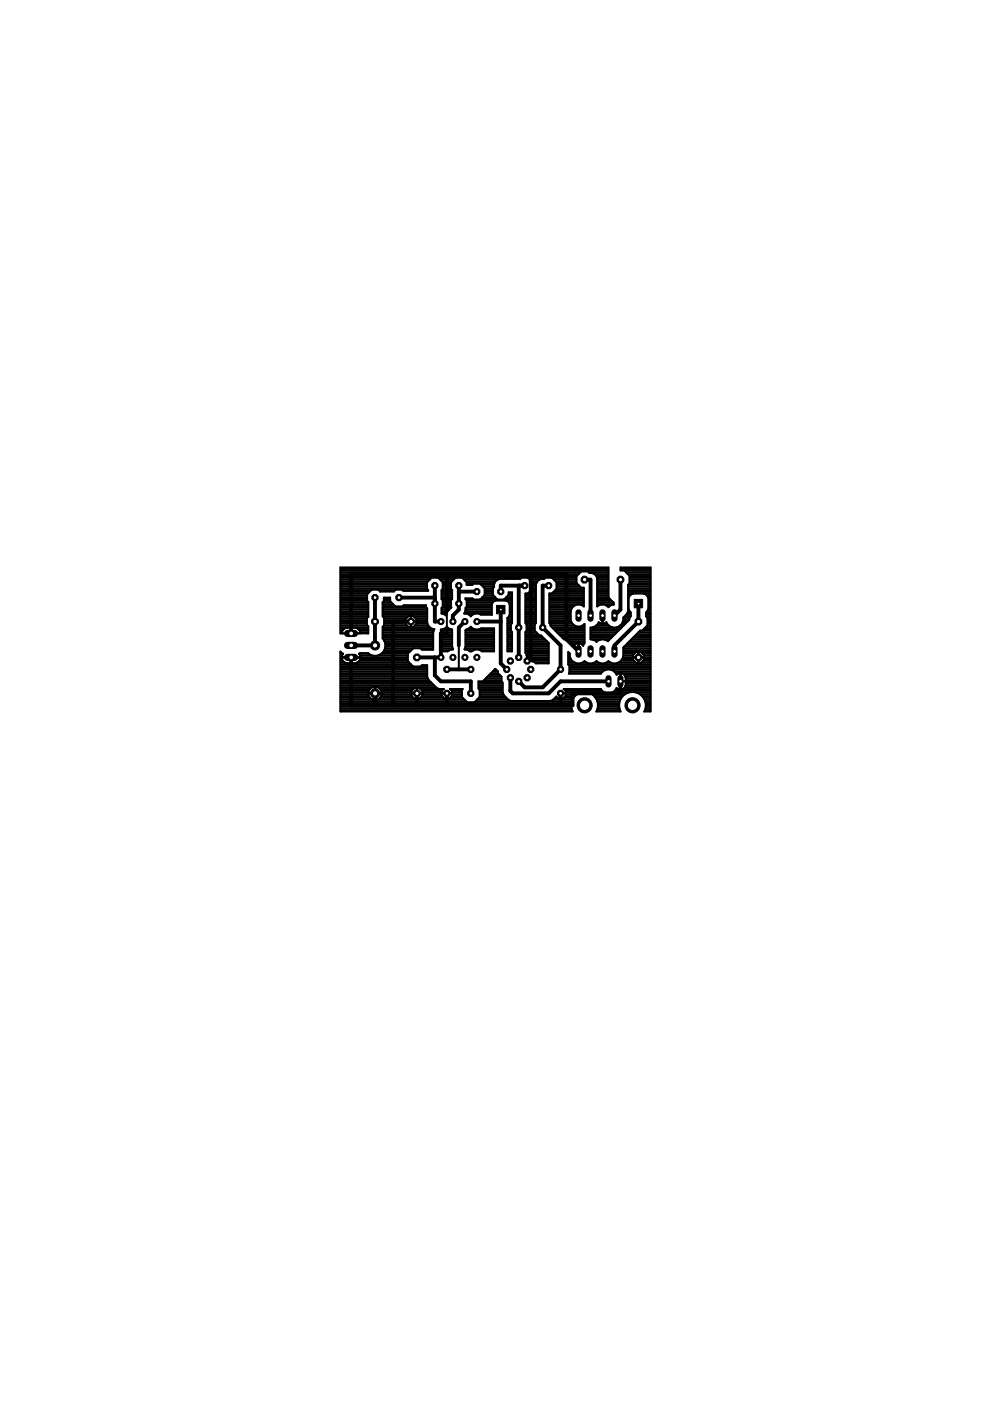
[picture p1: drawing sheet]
<svg xmlns="http://www.w3.org/2000/svg" width="210mm" height="297mm" viewBox="0 0 210 297" stroke-linecap="round" stroke-linejoin="round" font-family="sans-serif">
<g fill="none" stroke="#000" stroke-width=".83">
<path d="M74.4 139.4v10.1h47v-2.5h10.2v-2.5M74.4 134.3v-12.7h45.7v14l2.6 2.5M79.5 126.7v10.1h-5.1M84.6 126.7h7.6M87.1 131.8h-3.8v17.7M92.2 139.4v3.8l1.3 1.3h6.3v2.5M92.2 124.2v7.6h1.3M94.7 121.6v7.6M94.7 134.3h-1.2v5.1h-5.1M97.3 125.4h3.8M97.3 124.2v5l-1.3 1.3v1.3M98.6 131.8l-1.3 1.3v3.7"/>
<path d="M101.1 131.8h5.1M106.2 129.2v11.5l1.2 1.2M110 124.2v15.2M111.3 124.2h-5.1v1.2M112.5 121.6v17.8l-.7 .7M116.3 124.2h-1.2v8.9l3.8 3.7v5.1l-3.8 3.8h-3.8l-1.3-1.2M123.9 122.9h1.3v7.6M131.6 122.9v6.3l-1.3 1.3M135.4 128v3.8l-5.1 5v1.3M79.5 147v2.5M88.4 147v2.5M94.7 147v2.5"/>
<path d="M94.7 141.9h5.1M108.2 143.7v2.8l.5 .5h7.6l2.6-2.5h10.1M118.9 147v2.5"/>
</g>
<g fill="none" stroke="#000" stroke-width=".42">
<path d="M72.2 130.4h5.9M72.2 122.5h50M72.2 139.4l2.2-.1v1.3a1.54 1.54 0 0 1-1.7-.4l-.2-.8h3.9a1.18 1.18 0 0 1-1.1 1.2h-.8v-1.3l12 .1M72.2 139.7h.3M72.2 139h.3M72.2 138.6h.5M72.2 138.2h.1M72.2 134.1h.3M72.2 133.7h.4M72.2 133.4h.7M72.2 133h5.9M72.2 132.6h5.7"/>
<path d="M72.2 132.2h5.6M72.2 131.9h5.6M72.2 131.5h5.6M72.2 131.1h5.6M72.2 130.7h5.9M72.2 130h5.9M72.2 129.6h5.9M72.2 129.2h5.9M72.2 128.9h5.9M72.2 128.5h5.9M72.2 128.1h5.9M72.2 127.7h5.9"/>
<path d="M72.2 127.4h5.6M72.2 127h5.6M72.2 126.6h5.6M72.2 126.2h5.6M72.2 125.9h5.8M72.2 125.5h6M72.2 125.1h6.5M72.2 124.8h18.3M72.2 124.4h18.3M72.2 124h18.3M72.2 123.6h18.3M72.2 123.3h18.5"/>
<path d="M72.2 122.9h18.9M72.2 122.1h50.1M72.2 121.8h50.4M72.2 121.4h50.8M72.2 121h56.8M72.2 120.6h56.8M72.7 138.6l-.2 .7M74.4 139.7h.1M74.4 134.1h.1M74.4 133.7h.1M74.4 133.4h.1M76 133.4h2.1"/>
<path d="M76.1 138.6l.3 .7M76.1 138.6h2.1M76.3 133.7h1.8M76.3 139h2.6M76.4 139.7h10.1M76.4 134.1h1.7M77.8 127.4l.3 .2v3.1M78.1 130.7l-.3 .4M80.1 139h6.4M80.3 125.1h3.5M80.8 138.6h5.7M81.1 127.7l.3-.2v-.8h1.3v.8l1.1 1.1h1.6l.2-.3h4.7v.4l.3 .3v3.1a1.57 1.57 0 0 0 1.5 1.3l-.3 .6v3.8h-2.3l-.3-.3h-1.6l-1.1 1.1"/>
<path d="M81.1 130.4h9.5M81.1 127.7v3l.3 .3v1.6l-.3 .3v2.5l.3 .2M81.1 135.2h10.7M81.1 134.9h10.7M81.1 134.5h10.7M81.1 134.1h10.7M81.1 133.7h10.8M81.1 133.4h10.7M81.1 133h10M81.1 130h9.5M81.1 129.6h9.5M81.1 129.2h9.5"/>
<path d="M81.1 128.9h9.3M81.1 128.5h2.6M81.1 128.1h2.3M81.1 127.7h1.9M81.2 130.7h5.3M81.2 138.2h5.6M81.4 135.6a2.2 2.2 0 0 1-.4 2.9 2.2 2.2 0 0 1-3 0h-1.6l-.3 .1M81.4 135.6h10.4M81.4 127.4h1.3M81.4 127h1.3M81.4 132.6h4.9M81.4 137.9h5.8"/>
<path d="M81.4 132.2h4.6M81.4 131.9h4.6M81.4 131.5h4.6M81.4 131.1h4.7M81.5 136h10.3M81.6 137.5h6M81.7 136.4h10.1M81.7 137.1h10.1M81.7 136.7h10.1M85.4 125.1h5.4M85.4 128.5h4.9M86 132.2v-.4h2.3v.4"/>
<path d="M86 132.2l.6 .7h1l.7-.7M86.5 138.6v1.6l1.1 1.1h1.6l.3-.3h1.1v2.5a6.6 6.6 0 0 0 2.6 2.6M86.6 130.6h1l.7 .7v.4h-2.3v-.4zM87.1 132.6h.1M87.1 132.2h.1M87.1 131.9h.1M87.1 131.5h.1M87.1 131.1h.1M87.1 130.7h.1M87.1 130.6v2.3M87.7 130.7h2.9M87.9 132.6h2.9"/>
<path d="M88.1 131.1h2.5M88.3 132.2h2.3M88.3 131.9h2.3M88.3 131.5h2.3M89.2 137.5h2.6M90.8 125.1v.2h-5.3l-.2-.3h-1.4l-.4 .4h-2.9l-.4-.4h-1.4l-.6 .4-.4 .6v1.4M91.5 122.5l-1 1v1.4l.3 .2M92.9 122.5l1 1v1.4l-.3 .2M93.3 122.9h2.9M93.5 133.5l.9-.3 .3-.3 .4 .3 .8 .3v3.6l.2 .6h-.4l-.8 .4h-1.4zM93.5 135.6h2.4M93.5 136.4h2.4"/>
<path d="M93.5 137.9h1.8M93.5 137.5h2.5M93.5 137.1h2.4M93.5 136.7h2.4M93.5 136h2.4M93.5 135.2h2.4M93.5 134.9h2.4M93.5 134.5h2.4M93.5 134.1h2.4M93.5 133.7h2.4M93.6 127l.3 .3v1.4l-.3 .2v1.2l.8 .2M93.6 125.1v1.9"/>
<path d="M93.6 130h1.1M93.6 129.6h1.3M93.6 129.2h1.7M93.6 127h2.3M93.6 126.6h2.3M93.6 126.2h2.3M93.6 125.9h2.3M93.6 125.5h2.3M93.6 125.1h2.3M93.7 128.9h1.9M93.7 123.3h2.1M93.9 128.5h1.7"/>
<path d="M93.9 128.1h1.7M93.9 127.7h1.7M93.9 127.4h1.7M93.9 124.8h1.7M93.9 124.4h1.7M93.9 124h1.7M93.9 123.6h1.7M94 133.4h1.5M94.4 130.4h.2M94.6 133h.2M94.7 129.2v5.1M95.9 125.1v1.9"/>
<path d="M95.9 127l-.3 .3 .1 1.5-.9 .9-.2 .8-.2-.2M96.6 122.5l-1 1v1.4l.3 .2M97.3 136.8v5.1M98 122.5l1 1v.5h1.1l.3-.2h1.4l1 .9v1.4l-1 1h-1.4l-.3-.2h-1.4v.1M98.4 122.9h7.1M98.5 130h5.8M98.6 137.5h6.2M98.7 129.6h5.6M98.7 127l.3 .3v1.4l-.3 .2v.6l-.3 .6h.5l.6 .2M98.7 133.6l1.1-.7a1.66 1.66 0 0 0 2.2 .3h2.8v4.9h-2.6a1.6 1.6 0 0 0-2.2 0l-1.5-.4 .2-.6zM98.7 135.6h6.1M98.7 136.4h6.1"/>
<path d="M98.7 137.1h6.1M98.7 136.7h6.1M98.7 136h6.1M98.7 135.2h6.1M98.7 134.9h6.1M98.7 134.5h6.1M98.7 134.1h6.1M98.7 133.7h6.1M98.7 129.2h5.6M98.7 127h1.6M98.7 128.9h5.6M98.7 123.3h6.4"/>
<path d="M99 128.5h5.3M99 128.1h5.3M99 127.7h5.4M99 127.4h6M99 124h1.1M99 123.6h5.8M99.1 133.4h1.4M99.2 137.9h1.2M99.5 130.3l.3 .4 .3-.4M99.5 130.4h.6M99.7 133h.2M101.6 133.4h3.2"/>
<path d="M101.8 137.9h3M101.9 127h3.5M102 124h2.8M102.3 126.6h2.7M102.4 124.4h2.4M102.6 126.2h2M102.8 125.9h1.7M102.8 125.5h1.7M102.8 125.1h1.7M102.8 124.8h1.7M104.4 127.8l-.1 .3v2.2h-2.3l-.6-.2h-.6l-.7 .2M104.4 127.8l.7-.5h2.2l.3 .2 .5 .6v2.2"/>
<path d="M107 127h1.6M107.3 126.6h1.3M107.4 127.4h1.2M107.6 135.6h1M107.6 136.4h1M107.6 137.9h1M107.6 137.5h1M107.6 137.1h1M107.6 136.7h1M107.6 136h1M107.6 135.2h1M107.6 134.9h1"/>
<path d="M107.6 134.5h1M107.6 134.1h1M107.6 133.7h.7M107.6 133.4h.7M107.6 133h.7M107.6 132.6h.7M107.6 132.2h.8M107.6 131.9h1M107.6 131.5h1M107.6 131.1h1M107.7 126.2h.9M107.8 125.9h.8"/>
<path d="M107.9 130.7h.7M107.9 127.7h.7M108.1 130.4h.5M108.1 128.1h.5M108.1 130.3l-.5 .7v7.1h1v-4.1l-.3-.3M108.1 130h.5M108.1 129.6h.5M108.1 129.2h.5M108.1 128.9h.5M108.1 128.5h.5M110.6 122.5l-.3 .2h-4.4a1.45 1.45 0 0 0-1.1 1.8l-.3 .2v1.4l1 1h1.4l.9-1v-.5h.8v6.5l-.3 .3v1.3M111.4 130.4h2.2"/>
<path d="M111.4 135.6h4.2M111.4 136.4h4.9M111.4 138.2h4.9M111.4 137.9h4.9M111.4 137.5h4.9M111.4 137.1h4.9M111.4 136.7h4.9M111.4 136h4.6M111.4 135.2h3.8M111.4 134.9h3.5M111.4 134.5h2.7M111.4 134.1h2.3"/>
<path d="M111.4 131.9h2.2M111.4 131.5h2.2M111.4 131.1h2.2M111.4 130.7h2.2M111.4 130h2.2M111.4 129.6h2.2M111.4 129.2h2.2M111.4 128.9h2.2M111.4 128.5h2.2M111.4 128.1h2.2M111.4 127.7h2.2M111.4 127.4h2.2"/>
<path d="M111.4 127h2.2M111.4 126.6h2.2M111.4 126.2h2.2M111.4 125.9h2.2M111.5 138.6h4.8M111.5 132.2h2M111.7 133.7l-.3 .3v4.5l.3 .2v.3h.5l.7 .7v.6h.3l.4 .4h2.7v-4.4M111.7 139h4.6M111.7 133.7h1.7M111.7 133.4h1.7M111.7 133h1.7M111.7 132.6h1.7"/>
<path d="M111.8 139v1.2l1.1-.1M111.8 139.7h.1M111.8 139.4h.1M111.9 122.5l1 1v1.4l-1 .9h-.5v6.3l.3 .3v1.3M112.3 125.5h1.3M112.3 122.9h2.1M112.5 139.4h3.8M112.6 125.1h1M112.7 123.3h1.2M112.9 139.7h3.4M112.9 124.8h.7M112.9 124.4h.7"/>
<path d="M112.9 124h.7M112.9 123.6h.8M113.4 133.7l1 1h.3l1.6 1.6M115.6 122.5l-.2 .2a1.49 1.49 0 0 0-1.8 1.2v8.2l-.2 .3v1.3M116.5 130.4h4.5M116.5 131.9h4.6M116.5 131.5h4.5M116.5 131.1h4.5M116.5 130.7h4.5M116.5 130h4.5M116.5 129.6h4.5M116.5 129.2h4.6"/>
<path d="M116.5 128.9h4.8M116.5 128.5h5.1M116.5 128.1h7.3M116.5 127.7h7.3M116.5 127.4h7.3M116.5 127h7.3M116.5 126.6h7.3M116.5 126.2h7.3M116.5 125.9h7.3M116.6 132.2h4.8M116.7 132.6h5.1M117 122.5l1 1v1.4l-1 .9h-.5v6.3l.2 .3v.3l2.9 2.9h4.3"/>
<path d="M117 133h6.9M117.3 125.5h6.5M117.4 133.4h6.5M117.4 122.9h4.8M117.7 125.1h6.1M117.8 133.7h6.1M117.8 123.3h4.4M118 124.8h5.8M118 124.4h5M118 124h4.6M118 123.6h4.2M118.1 134.1h5.8"/>
<path d="M118.5 134.5h5.4M118.9 134.9h5M119.3 135.2h4.6M120.1 135.6l1.5 1.5 .2-.4M120.5 139.7h.5M120.5 139.4h.4M120.5 139h.3M120.5 138.6h.3M120.5 136h3.4M120.9 136.4h1.6M121 131.5a1.69 1.69 0 0 0 1.2 1.3 1.69 1.69 0 0 0 1.7-.5v4.1M121.3 136.7h.5"/>
<path d="M121.8 136.7a1.11 1.11 0 0 1 1.7 0M122.2 123.6l1 1h.6v4a1.68 1.68 0 0 0-2.8 .9v2M122.2 123.6v-1.4l1-1h1.5l.3 .3a1.42 1.42 0 0 1 1.6 1.1v6a1.62 1.62 0 0 1 2.4 .1l.3-.3 .8-.2v-.4l-1.1-1.1v-6.4h-56.8v14h2.2v-1.2h-.8a1.23 1.23 0 0 0-1.1 1.2h3.9a1.23 1.23 0 0 0-1.1-1.2h-.8v1.2h3.6v-1.5l-.3-.3v-1.4M122.7 136.3v1.8M122.7 137.9h.1M122.7 137.5h.1M122.7 137.1h.1M122.7 136.7h.1M122.9 136.4h1M123.5 136.7l.1 .2M123.5 136.7h.2M123.5 132.6h.4"/>
<path d="M123.6 136.9h.1M123.7 128.5h.1M123.9 136.4l-.3 .5M124.9 121.4h4.1M125.2 135.2h4.4M125.2 134.9h4.8M125.2 134.5h5.1M125.2 134.1h5.5M125.2 133.7h5.9M125.2 133.4h6.3M125.6 135.6h1.7M125.7 133h4.1"/>
<path d="M126.1 121.8h2.9M126.4 136h.2M126.4 132.6h2.7M126.4 122.1h2.6M126.6 122.5h2.4M126.6 128.5h.1M126.6 128.1h3.5M126.6 127.7h3.5M126.6 127.4h3.1M126.6 127h2.7M126.6 126.6h2.4M126.6 126.2h2.4"/>
<path d="M126.6 125.9h2.4M126.6 125.5h2.4M126.6 125.1h2.4M126.6 124.8h2.4M126.6 124.4h2.4M126.6 124h2.4M126.6 123.6h2.4M126.6 123.3h2.4M126.6 122.9h2.4M126.8 132.2h.6M126.8 132.2l-.5 .6-1.1 .3v2.5h.4l.9 .5a1.78 1.78 0 0 1 2.4-.1l4.5-4.6v-.4l.3-.3v-.9l-.4-.7v-2.3l.1-.4 .8-.5h2.3l.8 .5 .2 .4v2.3l-.5 .7v.9l.3 .3v1.6l-1.1 1.1M126.8 132.2l.1-.3a1.1 1.1 0 0 0 1.7 0l.1 .3"/>
<path d="M127.7 132.2h.1M127.7 131.9h.1M127.7 131.5h.1M127.7 131.1h.1M127.7 130.7h.1M127.7 130.5v1.8M127.7 130.5h.1M128.1 132.2h.6M128.2 135.6h1M128.7 132.2a1.9 1.9 0 0 0 3.2 0M128.8 128.5h.5M130.8 133h1"/>
<path d="M131.5 132.6h.7M131.6 120.6h6.3M131.9 132.2h.7M131.9 139.7h2.3M132 131.9h1M132.1 139.4h5.8M132.2 139h2M132.2 138.6h2.3M132.2 138.2h5.7M132.2 137.9h5.7M132.2 137.5h5.7M132.2 131.5h1.1"/>
<path d="M132.2 131.1h1.2M132.2 131.5l-.3 .7M132.3 137.1h5.6M132.4 130.7h1.3M132.4 121h5.5M132.7 136.7h5.2M132.7 130.4h1M132.8 121.4h5.1M133 130h.7M133.1 136.4h4.8M133.1 121.8h4.8M133.2 129.6h.3"/>
<path d="M133.2 124l.3-.3v-1.6l-1.1-1.1h-.8v-.7h6.3v30.6h-1.3a2.83 2.83 0 0 0-2.5-4.2 2.83 2.83 0 0 0-2.5 4.2h-5.2a2.83 2.83 0 0 0-2.5-4.2 2.83 2.83 0 0 0-2.5 4.2h-49.2v-12.7l.5 .4M133.2 129.2h.1M133.2 128.9h.1M133.2 128.5h.1M133.2 128.1h.1M133.2 127.7h.1M133.2 127.4h.1M133.2 127h.1M133.2 126.6h.1M133.2 126.2h.4M133.2 125.9h1M133.2 125.5h4.7"/>
<path d="M133.2 125.1h4.7M133.2 124.8h4.7M133.2 124.4h4.7M133.2 124h4.7M133.2 124v5.6l-.3 .6-.7 .7v.6M133.5 136h4.4M133.5 122.5h4.4M133.5 123.6h4.4M133.5 123.3h4.4M133.5 122.9h4.4M133.5 122.1h4.4M133.8 135.6h4.1"/>
<path d="M134.2 135.2h3.7M134.2 139.4h2.3v.5l-.7 .7h-.9l-.7-.7zM134.6 134.9h3.3M134.9 138.2l-.7 .7v.5M135 134.5h2.9M135.3 134.1h2.6M135.3 139.7h.1M135.3 139h.1M135.3 138.6h.1M135.3 138.2v2.4M135.4 138.2v2.4M135.8 138.2l.7 .7v.5"/>
<path d="M136.2 138.6h1.7M136.5 133.4h1.4M136.5 139.7h1.4M136.5 139h1.4M136.5 125.9h1.4M136.9 133h1M137 130.4h.9M137 130h.9M137.1 130.7h.8M137.1 126.2h.8M137.2 129.6h.7M137.2 132.6h.7"/>
<path d="M137.3 132.2h.6M137.3 131.9h.6M137.3 131.5h.6M137.3 131.1h.6M137.4 126.6h.5M137.4 129.2h.5M137.5 128.9h.4M137.5 128.5h.4M137.5 128.1h.4M137.5 127.7h.4M137.5 127.4h.4M137.5 127h.4"/>
<path d="M137.9 133.7h-2.2l-3.5 3.6v1.8a1.89 1.89 0 0 1-3.2 1.1 1.79 1.79 0 0 1-2.5 0 1.79 1.79 0 0 1-2.6 0 1.86 1.86 0 0 1-2.1 .3 1.86 1.86 0 0 1-1-2l-.3-.3v2.7l.2 .3v1.5l-.1 .1h6.8a1.87 1.87 0 0 1 1.7-.9 1.87 1.87 0 0 1 1.6 1.2 1.12 1.12 0 0 1 1.7 0M72.2 140.5h.9M72.2 140.1h.5M72.2 146.1h6.2M72.2 142h18.4M72.2 150.6h49.1M72.2 150.2h49M72.2 149.8h48.9M72.2 149.5h48.9M72.2 149.1h48.9M72.2 148.7h26.7M72.2 148.3h6.8"/>
<path d="M72.2 148h6.3M72.2 147.6h6M72.2 147.2h5.9M72.2 146.8h5.9M72.2 146.5h6M72.2 145.7h6.7M72.2 145.4h19.9M72.2 145h19.5M72.2 144.6h19.1M72.2 144.2h18.7M72.2 143.8h18.5M72.2 143.5h18.4"/>
<path d="M72.2 143.1h18.4M72.2 142.7h18.4M72.2 142.3h18.4M72.2 141.6h18.4M72.2 141.2h15.3M72.2 140.8h14.9M74.4 140.5h.1M74.4 140.1h.1M75.8 140.5h11M76.2 140.1h10.3M78.1 147.1h.1M78.1 147.1h2.8"/>
<path d="M78.1 147.1l.3 .8M78.2 146.5l-.1 .4h2.8l-.1-.4M78.4 146.1l1-.5v2.8l-.6-.2-.4-.3M78.4 146.1l-.2 .4M79.4 146.1h.2M79.4 148.3h.2M79.4 148h.2M79.4 147.6h.2M79.4 147.2h.2M79.4 146.8h.2M79.4 146.5h.2M79.4 145.7h.2"/>
<path d="M80 148.3h18.5M80.1 145.7h12.3M80.6 148h7.1M80.6 146.1h7.1M80.6 146.1l-1-.5v2.8a1.41 1.41 0 0 0 1.3-1.3M80.6 146.1l.2 .4M80.8 147.6h6.5M80.8 146.5h6.5M80.9 147.2h6.3M80.9 146.8h6.3M80.9 147.1h.1M87.2 147h2.4"/>
<path d="M88.4 146.1h.1M88.4 145.8v2.4M88.4 148h.1M88.4 147.6h.1M88.4 147.2h.1M88.4 146.8h.1M88.4 146.5h.1M89.1 148h5M89.3 141.2h1.3M89.5 147.6h4.2M89.5 146.5h4.2M89.6 147.2h4"/>
<path d="M89.6 146.8h4M93.6 147h2.3M94.7 147v1.1M94.7 148h.1M94.7 147.6h.1M94.7 147.2h.1M95.4 148h2.7M95.7 147.6h2.2M95.8 146.5h2.1M95.9 147.2h2M95.9 146.8h2M100.8 148.7h20.4"/>
<path d="M101.1 148.3h6.6M101.5 145.7h5.1M101.5 145.4h5.1M101.5 145h5.1M101.5 144.6h4.9M101.5 148h5.9M101.6 146.1h5M101.7 147.6h5.3M101.7 147.2h5M101.7 146.8h4.9M101.7 146.5h4.9M102.6 144.2h3.7"/>
<path d="M103 143.8h3.3M103.4 143.5h2.9M103.7 143.1h2.2M104.1 142.7h1.5M104.5 142.3h1.1M104.9 142h.3M105.6 142.3l-.6-.5-2.6 2.7h-.9v1.5l.2 .2v1.6l-1.1 1.1h-1.6l-1.1-1.1v-1.6l.2-.1h-2.7l.5 .4v1l-.7 .6h-.9l-.7-.6v-1l.5-.4h-5M105.6 142.3v.4l.7 .8M106.3 143.5v1l.3 .2v2.1M111.8 140.1h.1M112.9 140.1h3.4M113.4 140.5h2.9"/>
<path d="M117.3 148.3h4.1M117.7 148h.5M118.9 148h.1M118.9 147.6h.1M118.9 147.2h.1M119.5 148h2.1M119.9 147.6h2M119.9 146.5h7.8M120 147h-1.1v1.1M120 147.2h2.3M120 146.8h3.1M120.5 140.5h1.4"/>
<path d="M120.5 140.1h.8M120.5 140.8h17.4M120.7 142.7h6.8M120.7 142h7.9M120.7 142.3h7.1M120.7 141.6h17.2M120.7 141.2h17.2M123.5 140.5h.9M124.8 146.8h3.5M125.6 147.2h6.9M126 147.6h6.1M126 140.5h.9"/>
<path d="M126.3 148h5.4M126.5 148.3h5M126.6 150.6h4.8M126.6 148.7h4.8M126.7 150.2h4.6M126.7 149.1h4.6M126.8 149.8h4.5M126.8 149.5h4.5M127.4 146.1h-7.9l.5 .4v1l-.7 .6h-.9l-.5-.4-.7 .7-.6 .2h-8.2l-.6-.2-1-1-.2-.6M128.6 140.5h.9M129.5 142h8.4M129.8 146.8h3.5"/>
<path d="M130.2 142.3h7.7M130.3 146.5h7.6M130.6 142.7h.7M130.6 146.1h.4M131.1 140.5h3.7M131.6 146.1h.1M131.6 142.7v3.5M131.6 144.5h1.1M131.6 145.7h.1M131.6 145.4h.1M131.6 145h.1M131.6 144.6h.1"/>
<path d="M131.6 144.2h.1M131.6 143.8h.1M131.6 143.5h.1M131.6 143.1h.1M131.6 142.7h.1M131.6 140.1h2.8M131.8 142.7h6.1M132.1 146.1h5.8M132.4 143.1l.3 .6v1.5l-.2 .5M132.4 143.1h5.5M132.5 145.7a1.1 1.1 0 0 1-1.8 .2 1.85 1.85 0 0 1-1.6 1.1 1.85 1.85 0 0 1-1.7-.9M132.5 145.7h5.4"/>
<path d="M132.6 143.5h5.3M132.7 145.4h5.2M132.7 145h5.2M132.7 144.6h5.2M132.7 144.2h5.2M132.7 143.8h5.2M134.9 146.8h3M135.3 140.5h.1M135.3 140.1h.1M135.7 147.2h2.2M135.9 140.5h2M136.1 147.6h1.8"/>
<path d="M136.3 140.1h1.6M136.4 148h1.5M136.7 148.3h1.2M136.7 150.6h1.2M136.8 148.7h1.1M136.8 150.2h1.1M136.9 149.1h1M136.9 149.8h1M136.9 149.5h1"/>
<circle cx="88.4" cy="147" r="1.26"/>
</g>
<circle cx="107.4" cy="141.9" r=".71" fill="#000" stroke="#000" stroke-width=".21"/>
<circle cx="107.5" cy="141.9" r=".4" fill="#fff" stroke="#000" stroke-width=".21"/>
<circle cx="112.5" cy="141.9" r=".71" fill="#000" stroke="#000" stroke-width=".21"/>
<circle cx="112.5" cy="141.9" r=".4" fill="#fff" stroke="#000" stroke-width=".21"/>
<circle cx="110" cy="144.5" r=".71" fill="#000" stroke="#000" stroke-width=".21"/>
<circle cx="110" cy="144.5" r=".4" fill="#fff" stroke="#000" stroke-width=".21"/>
<circle cx="110" cy="139.4" r=".71" fill="#000" stroke="#000" stroke-width=".21"/>
<circle cx="110" cy="139.4" r=".4" fill="#fff" stroke="#000" stroke-width=".21"/>
<circle cx="111.8" cy="143.7" r=".71" fill="#000" stroke="#000" stroke-width=".21"/>
<circle cx="111.8" cy="143.7" r=".4" fill="#fff" stroke="#000" stroke-width=".21"/>
<circle cx="108.2" cy="143.7" r=".71" fill="#000" stroke="#000" stroke-width=".21"/>
<circle cx="108.2" cy="143.7" r=".4" fill="#fff" stroke="#000" stroke-width=".21"/>
<circle cx="108.2" cy="140.1" r=".71" fill="#000" stroke="#000" stroke-width=".21"/>
<circle cx="108.2" cy="140.1" r=".4" fill="#fff" stroke="#000" stroke-width=".21"/>
<circle cx="111.8" cy="140.1" r=".71" fill="#000" stroke="#000" stroke-width=".21"/>
<circle cx="111.8" cy="140.1" r=".4" fill="#fff" stroke="#000" stroke-width=".21"/>
<path d="M122.7 129.8v1.4" fill="none" stroke="#000" stroke-width="1.3"/>
<circle cx="122.7" cy="130.5" r=".4" fill="#fff" stroke="#000" stroke-width=".21"/>
<path d="M125.2 129.8v1.4" fill="none" stroke="#000" stroke-width="1.3"/>
<circle cx="125.2" cy="130.5" r=".4" fill="#fff" stroke="#000" stroke-width=".21"/>
<path d="M125.2 137.5v1.3" fill="none" stroke="#000" stroke-width="1.3"/>
<circle cx="125.2" cy="138.1" r=".4" fill="#fff" stroke="#000" stroke-width=".21"/>
<path d="M122.7 137.5v1.3" fill="none" stroke="#000" stroke-width="1.3"/>
<circle cx="122.7" cy="138.1" r=".4" fill="#fff" stroke="#000" stroke-width=".21"/>
<path d="M127.7 129.8v1.4" fill="none" stroke="#000" stroke-width="1.3"/>
<circle cx="127.8" cy="130.5" r=".4" fill="#fff" stroke="#000" stroke-width=".21"/>
<path d="M130.3 129.8v1.4" fill="none" stroke="#000" stroke-width="1.3"/>
<circle cx="130.3" cy="130.5" r=".4" fill="#fff" stroke="#000" stroke-width=".21"/>
<path d="M127.7 137.5v1.3" fill="none" stroke="#000" stroke-width="1.3"/>
<circle cx="127.8" cy="138.1" r=".4" fill="#fff" stroke="#000" stroke-width=".21"/>
<path d="M130.3 137.5v1.3" fill="none" stroke="#000" stroke-width="1.3"/>
<circle cx="130.3" cy="138.1" r=".4" fill="#fff" stroke="#000" stroke-width=".21"/>
<circle cx="115.1" cy="133.1" r=".71" fill="#000" stroke="#000" stroke-width=".21"/>
<circle cx="115.1" cy="133.1" r=".4" fill="#fff" stroke="#000" stroke-width=".21"/>
<circle cx="110" cy="133.1" r=".71" fill="#000" stroke="#000" stroke-width=".21"/>
<circle cx="110" cy="133.1" r=".4" fill="#fff" stroke="#000" stroke-width=".21"/>
<circle cx="106.2" cy="125.4" r=".71" fill="#000" stroke="#000" stroke-width=".21"/>
<circle cx="106.2" cy="125.4" r=".4" fill="#fff" stroke="#000" stroke-width=".21"/>
<circle cx="101.1" cy="125.4" r=".71" fill="#000" stroke="#000" stroke-width=".21"/>
<circle cx="101.1" cy="125.4" r=".4" fill="#fff" stroke="#000" stroke-width=".21"/>
<circle cx="118.9" cy="147" r=".71" fill="#000" stroke="#000" stroke-width=".21"/>
<circle cx="118.9" cy="147" r=".4" fill="#fff" stroke="#000" stroke-width=".21"/>
<circle cx="118.9" cy="141.9" r=".71" fill="#000" stroke="#000" stroke-width=".21"/>
<circle cx="118.9" cy="141.9" r=".4" fill="#fff" stroke="#000" stroke-width=".21"/>
<circle cx="111.3" cy="124.2" r=".71" fill="#000" stroke="#000" stroke-width=".21"/>
<circle cx="111.3" cy="124.2" r=".4" fill="#fff" stroke="#000" stroke-width=".21"/>
<circle cx="116.3" cy="124.2" r=".71" fill="#000" stroke="#000" stroke-width=".21"/>
<circle cx="116.4" cy="124.2" r=".4" fill="#fff" stroke="#000" stroke-width=".21"/>
<circle cx="131.6" cy="122.9" r=".78" fill="#000" stroke="#000" stroke-width=".21"/>
<circle cx="131.6" cy="122.9" r=".47" fill="#fff" stroke="#000" stroke-width=".21"/>
<circle cx="123.9" cy="122.9" r=".78" fill="#000" stroke="#000" stroke-width=".21"/>
<circle cx="124" cy="122.9" r=".47" fill="#fff" stroke="#000" stroke-width=".21"/>
<circle cx="135.4" cy="139.4" r=".78" fill="#000" stroke="#000" stroke-width=".21"/>
<circle cx="135.4" cy="139.4" r=".47" fill="#fff" stroke="#000" stroke-width=".21"/>
<circle cx="135.4" cy="131.8" r=".78" fill="#000" stroke="#000" stroke-width=".21"/>
<circle cx="135.4" cy="131.8" r=".47" fill="#fff" stroke="#000" stroke-width=".21"/>
<circle cx="88.4" cy="147" r=".78" fill="#000" stroke="#000" stroke-width=".21"/>
<circle cx="88.4" cy="147" r=".47" fill="#fff" stroke="#000" stroke-width=".21"/>
<circle cx="88.4" cy="139.4" r=".78" fill="#000" stroke="#000" stroke-width=".21"/>
<circle cx="88.4" cy="139.4" r=".47" fill="#fff" stroke="#000" stroke-width=".21"/>
<circle cx="93.5" cy="131.8" r=".66" fill="#000" stroke="#000" stroke-width=".21"/>
<circle cx="93.5" cy="131.8" r=".4" fill="#fff" stroke="#000" stroke-width=".21"/>
<circle cx="96" cy="131.8" r=".66" fill="#000" stroke="#000" stroke-width=".21"/>
<circle cx="96" cy="131.8" r=".4" fill="#fff" stroke="#000" stroke-width=".21"/>
<circle cx="96" cy="139.4" r=".66" fill="#000" stroke="#000" stroke-width=".21"/>
<circle cx="96" cy="139.4" r=".4" fill="#fff" stroke="#000" stroke-width=".21"/>
<circle cx="93.5" cy="139.4" r=".66" fill="#000" stroke="#000" stroke-width=".21"/>
<circle cx="93.5" cy="139.4" r=".4" fill="#fff" stroke="#000" stroke-width=".21"/>
<circle cx="98.6" cy="131.8" r=".66" fill="#000" stroke="#000" stroke-width=".21"/>
<circle cx="98.6" cy="131.8" r=".4" fill="#fff" stroke="#000" stroke-width=".21"/>
<circle cx="101.1" cy="131.8" r=".66" fill="#000" stroke="#000" stroke-width=".21"/>
<circle cx="101.1" cy="131.8" r=".4" fill="#fff" stroke="#000" stroke-width=".21"/>
<circle cx="98.6" cy="139.4" r=".66" fill="#000" stroke="#000" stroke-width=".21"/>
<circle cx="98.6" cy="139.4" r=".4" fill="#fff" stroke="#000" stroke-width=".21"/>
<circle cx="101.1" cy="139.4" r=".66" fill="#000" stroke="#000" stroke-width=".21"/>
<circle cx="101.1" cy="139.4" r=".4" fill="#fff" stroke="#000" stroke-width=".21"/>
<circle cx="99.8" cy="141.9" r=".71" fill="#000" stroke="#000" stroke-width=".21"/>
<circle cx="99.8" cy="141.9" r=".4" fill="#fff" stroke="#000" stroke-width=".21"/>
<circle cx="99.8" cy="147" r=".71" fill="#000" stroke="#000" stroke-width=".21"/>
<circle cx="99.8" cy="147" r=".4" fill="#fff" stroke="#000" stroke-width=".21"/>
<circle cx="94.7" cy="147" r=".71" fill="#000" stroke="#000" stroke-width=".21"/>
<circle cx="94.8" cy="147" r=".4" fill="#fff" stroke="#000" stroke-width=".21"/>
<circle cx="94.7" cy="141.9" r=".71" fill="#000" stroke="#000" stroke-width=".21"/>
<circle cx="94.8" cy="141.9" r=".4" fill="#fff" stroke="#000" stroke-width=".21"/>
<circle cx="97.3" cy="124.2" r=".71" fill="#000" stroke="#000" stroke-width=".21"/>
<circle cx="97.3" cy="124.2" r=".4" fill="#fff" stroke="#000" stroke-width=".21"/>
<circle cx="92.2" cy="124.2" r=".71" fill="#000" stroke="#000" stroke-width=".21"/>
<circle cx="92.2" cy="124.2" r=".4" fill="#fff" stroke="#000" stroke-width=".21"/>
<circle cx="92.2" cy="128" r=".71" fill="#000" stroke="#000" stroke-width=".21"/>
<circle cx="92.2" cy="128" r=".4" fill="#fff" stroke="#000" stroke-width=".21"/>
<circle cx="97.3" cy="128" r=".71" fill="#000" stroke="#000" stroke-width=".21"/>
<circle cx="97.3" cy="128" r=".4" fill="#fff" stroke="#000" stroke-width=".21"/>
<circle cx="84.6" cy="126.7" r=".71" fill="#000" stroke="#000" stroke-width=".21"/>
<circle cx="84.6" cy="126.7" r=".4" fill="#fff" stroke="#000" stroke-width=".21"/>
<circle cx="79.5" cy="126.7" r=".71" fill="#000" stroke="#000" stroke-width=".21"/>
<circle cx="79.5" cy="126.7" r=".4" fill="#fff" stroke="#000" stroke-width=".21"/>
<circle cx="79.5" cy="147" r=".97" fill="#000" stroke="#000" stroke-width=".21"/>
<circle cx="79.5" cy="147" r=".55" fill="#fff" stroke="#000" stroke-width=".21"/>
<circle cx="79.5" cy="136.8" r=".97" fill="#000" stroke="#000" stroke-width=".21"/>
<circle cx="79.5" cy="136.8" r=".55" fill="#fff" stroke="#000" stroke-width=".21"/>
<circle cx="87.1" cy="131.8" r=".78" fill="#000" stroke="#000" stroke-width=".21"/>
<circle cx="87.1" cy="131.8" r=".47" fill="#fff" stroke="#000" stroke-width=".21"/>
<circle cx="79.5" cy="131.8" r=".78" fill="#000" stroke="#000" stroke-width=".21"/>
<circle cx="79.5" cy="131.8" r=".47" fill="#fff" stroke="#000" stroke-width=".21"/>
<path d="M73.7 134.3h1.5" fill="none" stroke="#000" stroke-width="1.5"/>
<circle cx="74.5" cy="134.3" r=".51" fill="#fff" stroke="#000" stroke-width=".21"/>
<path d="M73.7 136.8h1.5" fill="none" stroke="#000" stroke-width="1.5"/>
<circle cx="74.5" cy="136.8" r=".51" fill="#fff" stroke="#000" stroke-width=".21"/>
<path d="M73.7 139.4h1.5" fill="none" stroke="#000" stroke-width="1.5"/>
<circle cx="74.5" cy="139.4" r=".51" fill="#fff" stroke="#000" stroke-width=".21"/>
<path d="M131.6 143.8v1.3" fill="none" stroke="#000" stroke-width="1.3"/>
<circle cx="131.6" cy="144.5" r=".4" fill="#fff" stroke="#000" stroke-width=".21"/>
<path d="M129 143.8v1.3" fill="none" stroke="#000" stroke-width="1.3"/>
<circle cx="129" cy="144.5" r=".4" fill="#fff" stroke="#000" stroke-width=".21"/>
<circle cx="134.1" cy="149.5" r="1.61" fill="#000" stroke="#000" stroke-width=".21"/>
<circle cx="134.1" cy="149.5" r="1.1" fill="#fff" stroke="#000" stroke-width=".21"/>
<circle cx="124" cy="149.5" r="1.61" fill="#000" stroke="#000" stroke-width=".21"/>
<circle cx="124" cy="149.5" r="1.1" fill="#fff" stroke="#000" stroke-width=".21"/>
<path d="M134.9 127.5h1v1h-1z" fill="#000" stroke="#000" stroke-width=".21"/>
<circle cx="135.4" cy="128" r=".3" fill="#fff" stroke="#000" stroke-width=".21"/>
<path d="M105.7 128.7h1v1.1h-1z" fill="#000" stroke="#000" stroke-width=".21"/>
<circle cx="106.2" cy="129.2" r=".3" fill="#fff" stroke="#000" stroke-width=".21"/>
<path d="M134.5 127.1h1.7v1.8h-1.7z" fill="#000" stroke="#000" stroke-width=".21"/>
<circle cx="135.4" cy="128" r=".3" fill="#fff" stroke="#000" stroke-width=".21"/>
<path d="M105.3 128.4h1.8v1.7h-1.8z" fill="#000" stroke="#000" stroke-width=".21"/>
<circle cx="106.2" cy="129.2" r=".3" fill="#fff" stroke="#000" stroke-width=".21"/>
</svg>
